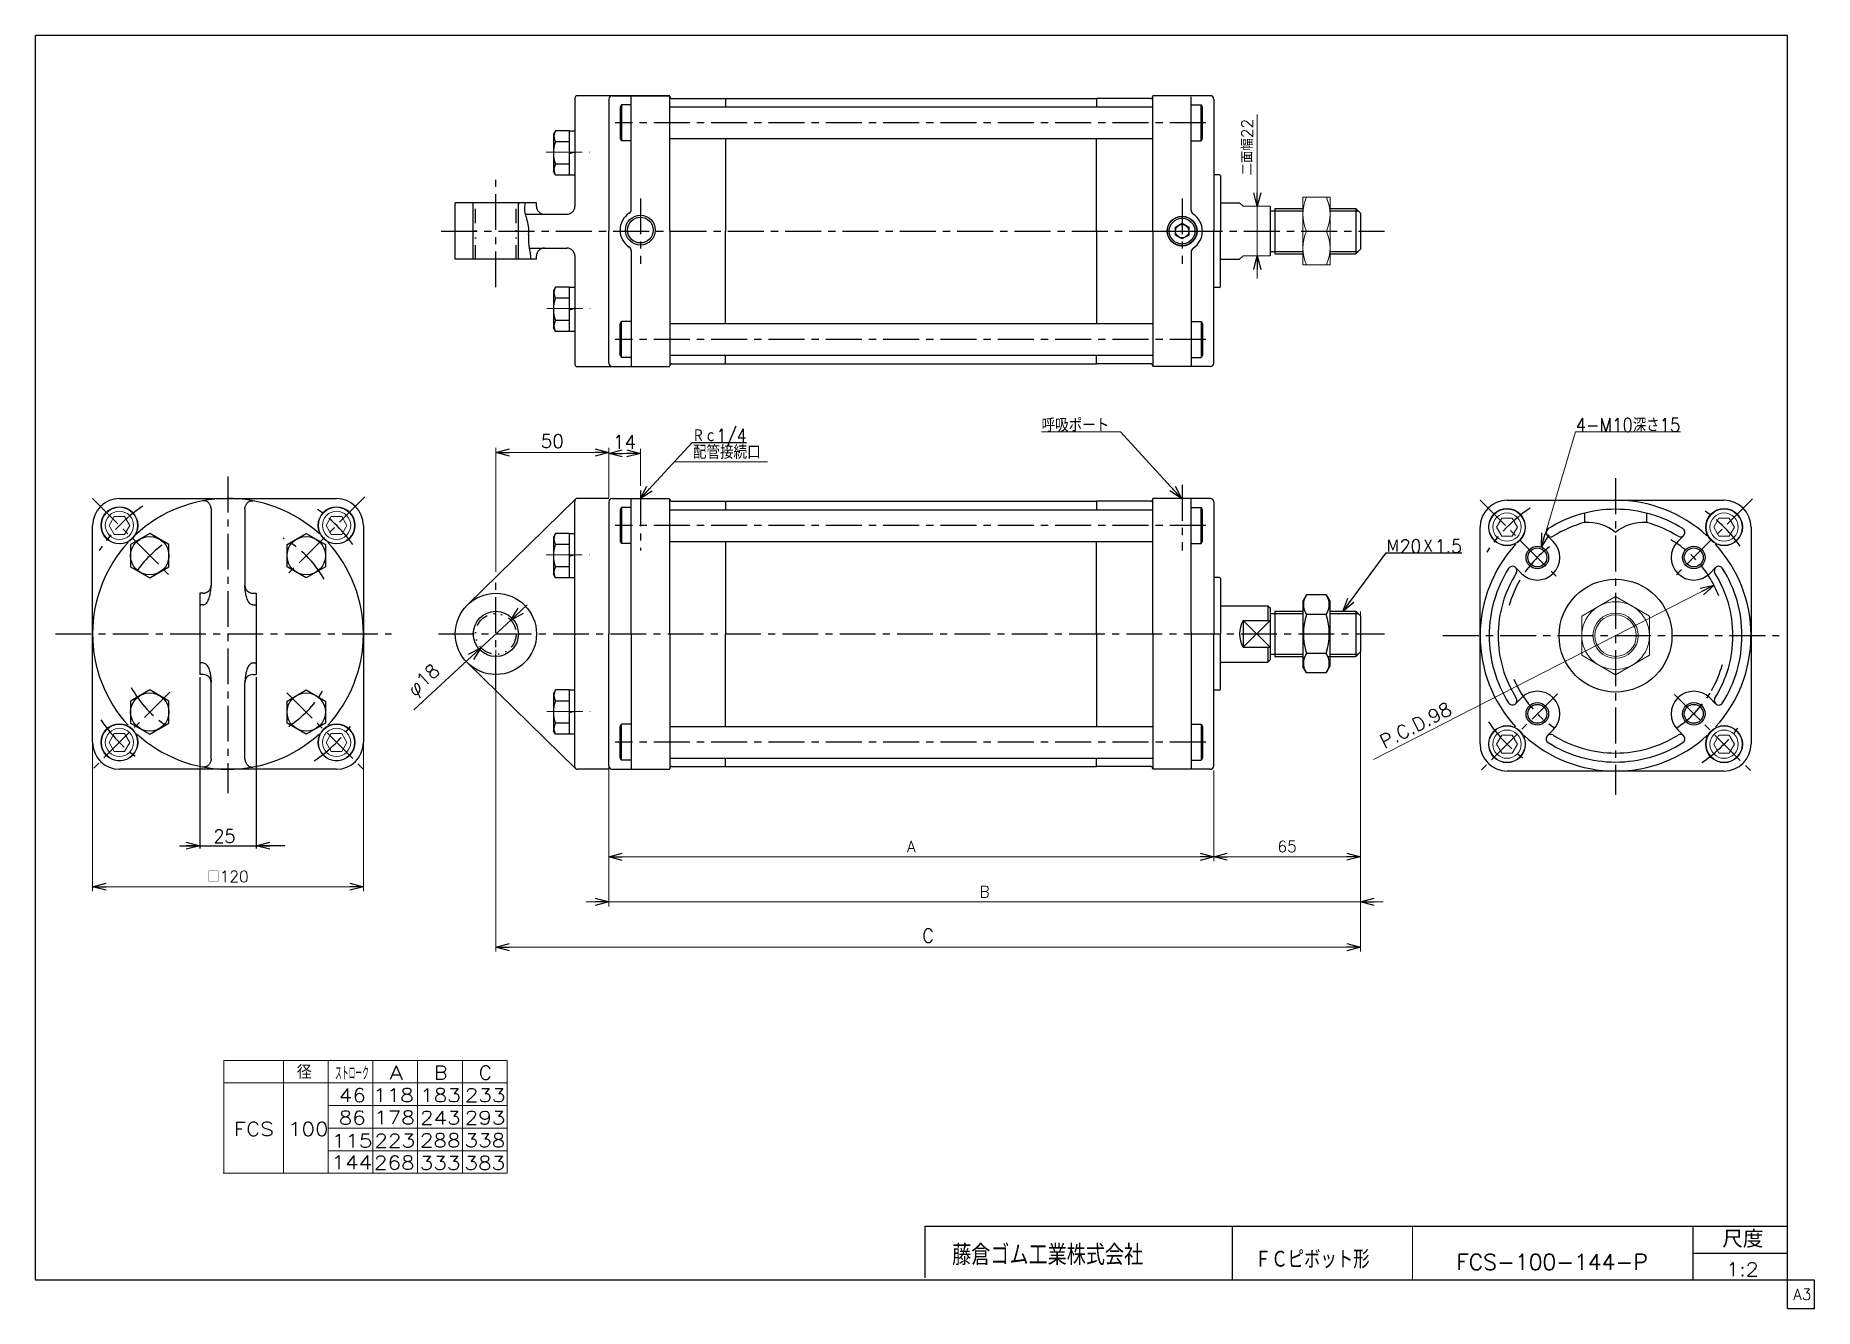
# Model space of a CAD drawing. Header units: millimetres. Extents: x -380 to 408, y -281 to 283.
import ezdxf
from ezdxf.enums import TextEntityAlignment as Align

# ---------------------------------------------------------------- set-up
doc = ezdxf.new("R2010")
doc.units = ezdxf.units.MM
doc.header["$LTSCALE"] = 0.5
doc.linetypes.add('CENTER', pattern=[50.8, 31.75, -6.35, 6.35, -6.35])
doc.linetypes.add('DIVIDE', pattern=[31.75, 12.7, -6.35, 0, -6.35, 0, -6.35])
doc.layers.add('Layer0032', color=7, linetype='Continuous')
doc.layers.add('ZUWAKU', color=7, linetype='Continuous')
doc.styles.add('FdaStyle0', font='txt.shx', dxfattribs={"bigfont": 'bigfont'})
doc.dimstyles.new('DaDimDiametricStyle', dxfattribs={"dimtxt": 6, "dimasz": 6.000004, "dimexe": 2, "dimexo": 2, "dimgap": 2, "dimtad": 3, "dimdsep": 46, "dimtxsty": 'FdaStyle0', "dimblk1": 'OPEN30', "dimblk2": 'OPEN30', "dimsah": 1, "dimcen": 0.09, "dimclrd": 4, "dimclre": 4, "dimclrt": 4, "dimadec": 0, "dimazin": 2, "dimtfac": 1, "dimtdec": 4, "dimtmove": 0, "dimatfit": 0, "dimfxl": 1, "dimarcsym": 0})
doc.dimstyles.new('DaDimRotatedStyle', dxfattribs={"dimtxt": 6, "dimasz": 6.000004, "dimexe": 2, "dimexo": 2, "dimgap": 2, "dimtad": 3, "dimdsep": 46, "dimtxsty": 'FdaStyle0', "dimblk1": 'OPEN30', "dimblk2": 'OPEN30', "dimsah": 1, "dimcen": 0.09, "dimclrd": 4, "dimclre": 4, "dimclrt": 4, "dimadec": 0, "dimazin": 2, "dimtfac": 1, "dimtdec": 4, "dimtmove": 0, "dimatfit": 0, "dimfxl": 1, "dimarcsym": 0})

msp = doc.modelspace()

# ---------------------------------------------------------------- texts
at = {"color": 4, "style": 'FdaStyle0'}
for s, height, width, p, p2 in [('4-M10深さ15', 6, 0.783784, (302.218, 107.439), (348.618, 107.439)), ('配管接続口', 6, 0.833333, (-88.825, 95.417), (-58.825, 95.417)), ('25', 6, 0.8, (-301.124, -74.752), (-291.524, -74.752)), ('   径', 6, 0.952381, (-281.713, -179.272), (-257.713, -179.272)), ('ストローク', 6, 0.416667, (-247.343, -179.775), (-232.343, -179.775)), ('ＦＣピボット形', 8, 0.693989, (160.139, -263.269), (210.939, -263.269)), ('FCS-100-144-P', 7, 0.823301, (249.39, -263.921), (334.19, -263.921)), ('1:2', 6, 0.8, (368.889, -266.694), (383.289, -266.694))]:
    msp.add_text(s, height=height, dxfattribs=dict(at, width=width)).set_placement(p, p2, align=Align.FIT)
for s, p, p2 in [('A', (-223.315, -179.528), (-217.315, -179.528)), ('B', (-203.517, -179.528), (-197.517, -179.528)), ('C', (-183.719, -179.528), (-177.719, -179.528)), ('46', (-245.688, -189.528), (-233.688, -189.528)), ('118', (-230.452, -189.504), (-212.452, -189.504)), ('183', (-209.634, -189.528), (-191.634, -189.528)), ('233', (-189.836, -189.528), (-171.836, -189.528)), ('86', (-245.741, -199.528), (-233.741, -199.528)), ('178', (-229.994, -199.382), (-211.994, -199.382)), ('243', (-209.687, -199.528), (-191.687, -199.528)), ('293', (-189.889, -199.528), (-171.889, -199.528)), ('FCS 100', (-292.195, -204.528), (-250.195, -204.528)), ('115', (-248.794, -209.716), (-230.794, -209.716)), ('223', (-229.897, -209.631), (-211.897, -209.631)), ('288', (-209.74, -209.528), (-191.74, -209.528)), ('338', (-189.943, -209.528), (-171.943, -209.528)), ('144', (-248.932, -219.241), (-230.932, -219.241)), ('268', (-230.101, -219.382), (-212.101, -219.382)), ('333', (-209.794, -219.528), (-191.794, -219.528)), ('383', (-189.996, -219.528), (-171.996, -219.528))]:
    msp.add_text(s, height=6, dxfattribs=at).set_placement(p, p2, align=Align.FIT)
at = {"layer": 'ZUWAKU', "color": 4, "style": 'FdaStyle0'}
for s, height, width, p, p2 in [('藤倉ゴム工業株式会社', 9, 0.652778, (26.025, -261.815), (110.625, -261.815)), ('尺度', 7.6, 0.749175, (367.23, -254.06), (385.39, -254.06))]:
    msp.add_text(s, height=height, dxfattribs=dict(at, width=width)).set_placement(p, p2, align=Align.FIT)
at = {"layer": 'ZUWAKU', "color": 7, "style": 'FdaStyle0', "width": 0.8}
msp.add_text('A3', height=5, dxfattribs=at).set_placement((398.615, -277.25), (406.615, -277.25), align=Align.FIT)

# ---------------------------------------------------------------- blocks, each defined once
blk = doc.blocks.new('_OPEN30')
at = {"color": 0, "linetype": 'ByBlock', "lineweight": -2}
for p, q in [((-1, 0.267949), (0, 0)), ((0, 0), (-1, -0.267949)), ((0, 0), (-1, 0))]:
    blk.add_line(p, q, dxfattribs=at)
blk = doc.blocks.new('DC_GROUP_Φ100_1')
at = {"layer": 'Layer0032', "color": 4, "linetype": 'Continuous', "lineweight": 13}
for p, q in [((269.51, -26.98), (267.2, -30.98)), ((267.2, -30.98), (269.51, -34.98)), ((274.13, -26.98), (269.51, -26.98)), ((276.44, -30.98), (274.13, -26.98)), ((274.13, -34.98), (276.44, -30.98)), ((269.51, -34.98), (274.13, -34.98))]:
    blk.add_line(p, q, dxfattribs=at)
for radius in [8.25, 8, 6.27]:
    blk.add_circle((271.82, -30.98), radius, dxfattribs=at)
blk = doc.blocks.new('DC_GROUP_Φ100_2')
at = {"layer": 'Layer0032', "color": 4, "linetype": 'Continuous', "lineweight": 13}
for p, q in [((365.68, -26.98), (363.37, -30.98)), ((363.37, -30.98), (365.68, -34.98)), ((370.3, -26.98), (365.68, -26.98)), ((372.61, -30.98), (370.3, -26.98)), ((370.3, -34.98), (372.61, -30.98)), ((365.68, -34.98), (370.3, -34.98))]:
    blk.add_line(p, q, dxfattribs=at)
for radius in [8.25, 8, 6.27]:
    blk.add_circle((367.99, -30.98), radius, dxfattribs=at)
blk = doc.blocks.new('DC_GROUP_Φ100_3')
at = {"layer": 'Layer0032', "color": 4, "linetype": 'Continuous', "lineweight": 13}
for p, q in [((365.68, 69.19), (363.37, 65.19)), ((363.37, 65.19), (365.68, 61.19)), ((370.3, 69.19), (365.68, 69.19)), ((372.61, 65.19), (370.3, 69.19)), ((370.3, 61.19), (372.61, 65.19)), ((365.68, 61.19), (370.3, 61.19))]:
    blk.add_line(p, q, dxfattribs=at)
for radius in [8.25, 8, 6.27]:
    blk.add_circle((367.99, 65.19), radius, dxfattribs=at)
blk = doc.blocks.new('DC_GROUP_Φ100_4')
at = {"layer": 'Layer0032', "color": 4, "linetype": 'Continuous', "lineweight": 13}
for p, q in [((269.51, 69.19), (267.2, 65.19)), ((267.2, 65.19), (269.51, 61.19)), ((274.13, 69.19), (269.51, 69.19)), ((276.44, 65.19), (274.13, 69.19)), ((274.13, 61.19), (276.44, 65.19)), ((269.51, 61.19), (274.13, 61.19))]:
    blk.add_line(p, q, dxfattribs=at)
for radius in [8.25, 8, 6.27]:
    blk.add_circle((271.82, 65.19), radius, dxfattribs=at)
blk = doc.blocks.new('DC_GROUP_Φ100_5')
at = {"layer": 'Layer0032', "color": 4, "linetype": 'Continuous', "lineweight": 13}
for p, q in [((319.91, 34.43), (304.91, 25.77)), ((334.91, 25.77), (319.91, 34.43)), ((304.91, 25.77), (304.91, 8.45)), ((334.91, 8.45), (334.91, 25.77)), ((304.91, 8.45), (319.91, -0.21)), ((319.91, -0.21), (334.91, 8.45))]:
    blk.add_line(p, q, dxfattribs=at)
for radius in [15, 10, 9.19]:
    blk.add_circle((319.91, 17.11), radius, dxfattribs=at)
blk = doc.blocks.new('*D6')
at = {"color": 4, "linetype": 'Continuous', "lineweight": 13}
for p, q in [((-126.1, 78.38), (-126.1, 99.88)), ((-126.1, 97.88), (-112.1, 97.88)), ((-112.1, 83.46), (-112.1, 99.88))]:
    blk.add_line(p, q, dxfattribs=at)
at = {"color": 4, "xscale": 6.000005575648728, "yscale": 5.999978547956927}
for p, rotation in [((-126.1, 97.88), 180), ((-112.1, 97.88), 360)]:
    blk.add_blockref('_OPEN30', p, dxfattribs=dict(at, rotation=rotation))
at = {"color": 4, "insert": (-119.1, 99.88), "char_height": 6, "width": 22.5, "attachment_point": 8, "style": 'FdaStyle0'}
blk.add_mtext('\\T1.00;14', dxfattribs=at)
blk = doc.blocks.new('DA_IMAGEDIMGROUP_1')
at = {"color": 4, "linetype": 'Continuous', "lineweight": 13}
for p, q in [((161.21, 248.04), (161.21, 207.35)), ((161.21, 185.35), (161.21, 207.35)), ((161.21, 175.35), (161.21, 185.35))]:
    blk.add_line(p, q, dxfattribs=at)
at = {"color": 4, "xscale": 6.000005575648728, "yscale": 5.999978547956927}
for p, rotation in [((161.21, 207.35), 270), ((161.21, 185.35), 90)]:
    blk.add_blockref('_OPEN30', p, dxfattribs=dict(at, rotation=rotation))
at = {"color": 4, "insert": (159.21, 221.04), "char_height": 5, "width": 37.5, "attachment_point": 7, "rotation": 90, "style": 'FdaStyle0'}
blk.add_mtext('\\T1.00;二面幅22', dxfattribs=at)
blk = doc.blocks.new('*D8')
at = {"color": 4, "linetype": 'Continuous', "lineweight": 13}
for p, q in [((-354.76, -30.12), (-354.76, -96.12)), ((-234.76, -30.12), (-234.76, -96.12)), ((-354.76, -94.12), (-234.76, -94.12))]:
    blk.add_line(p, q, dxfattribs=at)
at = {"color": 4, "xscale": 6.000005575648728, "yscale": 5.999978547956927}
for p, rotation in [((-354.76, -94.12), 180), ((-234.76, -94.12), 360)]:
    blk.add_blockref('_OPEN30', p, dxfattribs=dict(at, rotation=rotation))
at = {"color": 4, "insert": (-294.76, -92.12), "char_height": 5, "width": 31.25, "attachment_point": 8, "style": 'FdaStyle0'}
blk.add_mtext('\\T1.00;□120', dxfattribs=at)
blk = doc.blocks.new('*D9')
at = {"color": 4, "linetype": 'Continuous', "lineweight": 13}
for p, q in [((-126.1, -42.62), (-126.1, -82.87)), ((141.9, -42.62), (141.9, -82.87)), ((-126.1, -80.87), (141.9, -80.87))]:
    blk.add_line(p, q, dxfattribs=at)
at = {"color": 4, "xscale": 6.000005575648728, "yscale": 5.999978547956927}
for p, rotation in [((-126.1, -80.87), 180), ((141.9, -80.87), 360)]:
    blk.add_blockref('_OPEN30', p, dxfattribs=dict(at, rotation=rotation))
at = {"color": 4, "insert": (7.9, -78.87), "char_height": 5, "width": 12.5, "attachment_point": 8, "style": 'FdaStyle0'}
blk.add_mtext('\\T1.00;A', dxfattribs=at)
blk = doc.blocks.new('DA_IMAGEDIMGROUP_2')
at = {"color": 4, "linetype": 'Continuous', "lineweight": 13}
for p, q in [((206.9, 27.88), (206.9, -102.87)), ((-126.1, -22.62), (-126.1, -102.87)), ((-136.1, -100.87), (-126.1, -100.87)), ((-126.1, -100.87), (206.9, -100.87)), ((216.9, -100.87), (206.9, -100.87))]:
    blk.add_line(p, q, dxfattribs=at)
at = {"color": 4, "xscale": 6.000005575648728, "yscale": 5.999978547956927}
for p, rotation in [((-126.1, -100.87), 360), ((206.9, -100.87), 180)]:
    blk.add_blockref('_OPEN30', p, dxfattribs=dict(at, rotation=rotation))
at = {"color": 4, "insert": (40.4, -98.87), "char_height": 5, "width": 12.5, "attachment_point": 8, "style": 'FdaStyle0'}
blk.add_mtext('\\T1.00;B', dxfattribs=at)
blk = doc.blocks.new('*D11')
at = {"color": 4, "linetype": 'Continuous', "lineweight": 13}
for p, q in [((206.9, 7.88), (206.9, -82.84)), ((141.9, -42.62), (141.9, -82.84)), ((141.9, -80.84), (206.9, -80.84))]:
    blk.add_line(p, q, dxfattribs=at)
at = {"color": 4, "xscale": 6.000005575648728, "yscale": 5.999978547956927}
for p, rotation in [((141.9, -80.84), 180), ((206.9, -80.84), 360)]:
    blk.add_blockref('_OPEN30', p, dxfattribs=dict(at, rotation=rotation))
at = {"color": 4, "insert": (174.4, -78.84), "char_height": 5, "width": 18.75, "attachment_point": 8, "style": 'FdaStyle0'}
blk.add_mtext('\\T1.00;65', dxfattribs=at)
blk = doc.blocks.new('DC_GROUP_Φ100_6')
at = {"color": 4, "linetype": 'Continuous', "lineweight": 13}
for p, q in [((193.41, 211.35), (181.41, 211.35)), ((181.41, 211.35), (181.41, 181.35)), ((193.41, 181.35), (193.41, 211.35)), ((183.03, 196.35), (191.79, 196.35)), ((181.41, 181.35), (193.41, 181.35))]:
    blk.add_line(p, q, dxfattribs=at)
for centre, start, end in [((199.48, 203.85), 155.49503, 204.50497), ((175.34, 203.85), 335.49503, 24.50497), ((199.48, 188.85), 155.49503, 204.50497), ((175.34, 188.85), 335.49503, 24.50497)]:
    blk.add_arc(centre, 18.08, start, end, dxfattribs=at)
blk = doc.blocks.new('DC_GROUP_Φ100_7')
at = {"color": 4, "linetype": 'Continuous', "lineweight": 13}
for p, q in [((100.64, 107.37), (65.64, 107.37)), ((127.65, 77.88), (100.64, 107.37))]:
    blk.add_line(p, q, dxfattribs=at)
at = {"color": 4, "xscale": 6.000005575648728, "yscale": 5.999978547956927, "rotation": 312.4933532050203}
blk.add_blockref('_OPEN30', (127.65, 77.88), dxfattribs=at)
at = {"color": 4, "style": 'FdaStyle0', "width": 0.833333}
blk.add_text('呼吸ポート', height=6, dxfattribs=at).set_placement((65.64, 107.37), (95.64, 107.37), align=Align.FIT)
blk = doc.blocks.new('DC_GROUP_Φ100_8')
at = {"color": 4, "linetype": 'Continuous', "lineweight": 25}
for p, q in [((-304.57, 31.27), (-304.28, 31.56)), ((-304.28, 31.56), (-304.01, 31.91)), ((-304.01, 31.91), (-303.76, 32.31)), ((-303.76, 32.31), (-303.51, 32.77)), ((-303.51, 32.77), (-303.29, 33.28)), ((-303.29, 33.28), (-303.08, 33.84)), ((-303.08, 33.84), (-302.9, 34.43)), ((-302.9, 34.43), (-302.73, 35.07)), ((-302.73, 35.07), (-302.59, 35.74)), ((-302.59, 35.74), (-302.47, 36.43)), ((-302.47, 36.43), (-302.38, 37.15)), ((-302.38, 37.15), (-302.32, 37.89)), ((-302.32, 37.89), (-302.28, 38.63)), ((-302.28, 38.63), (-302.26, 39.38)), ((-305.76, 30.75), (-305.46, 30.78)), ((-305.46, 30.78), (-305.15, 30.88)), ((-305.15, 30.88), (-304.86, 31.05)), ((-304.86, 31.05), (-304.57, 31.27))]:
    blk.add_line(p, q, dxfattribs=at)
blk = doc.blocks.new('DC_GROUP_Φ100_9')
at = {"color": 4, "linetype": 'Continuous', "lineweight": 25}
for p, q in [((-305.6, 76.9), (-305.76, 76.87)), ((-305.35, 76.91), (-305.6, 76.9)), ((-305.1, 76.9), (-305.35, 76.91)), ((-304.85, 76.85), (-305.1, 76.9)), ((-304.6, 76.79), (-304.85, 76.85)), ((-304.36, 76.69), (-304.6, 76.79)), ((-304.12, 76.58), (-304.36, 76.69)), ((-303.89, 76.43), (-304.12, 76.58)), ((-303.66, 76.27), (-303.89, 76.43)), ((-303.45, 76.08), (-303.66, 76.27)), ((-303.26, 75.87), (-303.45, 76.08)), ((-303.07, 75.64), (-303.26, 75.87)), ((-302.9, 75.39), (-303.07, 75.64)), ((-302.75, 75.13), (-302.9, 75.39)), ((-302.62, 74.85), (-302.75, 75.13)), ((-302.5, 74.57), (-302.62, 74.85)), ((-302.41, 74.27), (-302.5, 74.57)), ((-302.33, 73.97), (-302.41, 74.27)), ((-302.28, 73.66), (-302.33, 73.97)), ((-302.25, 73.35), (-302.28, 73.66))]:
    blk.add_line(p, q, dxfattribs=at)
blk = doc.blocks.new('DC_GROUP_Φ100_10')
at = {"color": 4, "linetype": 'Continuous', "lineweight": 25}
for p, q in [((-305.76, 5.02), (-305.46, 4.98)), ((-305.46, 4.98), (-305.15, 4.89)), ((-305.15, 4.89), (-304.86, 4.72)), ((-304.86, 4.72), (-304.57, 4.5)), ((-304.57, 4.5), (-304.28, 4.21)), ((-304.28, 4.21), (-304.01, 3.86)), ((-304.01, 3.86), (-303.76, 3.46)), ((-303.76, 3.46), (-303.51, 3)), ((-303.51, 3), (-303.29, 2.49)), ((-303.29, 2.49), (-303.08, 1.93)), ((-303.08, 1.93), (-302.9, 1.34)), ((-302.9, 1.34), (-302.73, 0.7)), ((-302.73, 0.7), (-302.59, 0.03)), ((-302.59, 0.03), (-302.47, -0.66)), ((-302.47, -0.66), (-302.38, -1.38)), ((-302.38, -1.38), (-302.32, -2.12)), ((-302.32, -2.12), (-302.28, -2.86)), ((-302.28, -2.86), (-302.26, -3.62))]:
    blk.add_line(p, q, dxfattribs=at)
blk = doc.blocks.new('DC_GROUP_Φ100_11')
at = {"color": 4, "linetype": 'Continuous', "lineweight": 25}
for p, q in [((-302.75, -39.36), (-302.9, -39.62)), ((-302.62, -39.09), (-302.75, -39.36)), ((-302.5, -38.8), (-302.62, -39.09)), ((-302.41, -38.5), (-302.5, -38.8)), ((-302.33, -38.2), (-302.41, -38.5)), ((-302.28, -37.89), (-302.33, -38.2)), ((-302.25, -37.58), (-302.28, -37.89)), ((-305.6, -41.13), (-305.76, -41.1)), ((-305.35, -41.14), (-305.6, -41.13)), ((-305.1, -41.13), (-305.35, -41.14)), ((-304.85, -41.09), (-305.1, -41.13)), ((-304.6, -41.02), (-304.85, -41.09)), ((-304.36, -40.92), (-304.6, -41.02)), ((-304.12, -40.81), (-304.36, -40.92)), ((-303.89, -40.66), (-304.12, -40.81)), ((-303.66, -40.5), (-303.89, -40.66)), ((-303.45, -40.31), (-303.66, -40.5)), ((-303.26, -40.1), (-303.45, -40.31)), ((-303.07, -39.87), (-303.26, -40.1)), ((-302.9, -39.62), (-303.07, -39.87))]:
    blk.add_line(p, q, dxfattribs=at)
blk = doc.blocks.new('DC_GROUP_Φ100_12')
at = {"color": 4, "linetype": 'Continuous', "lineweight": 25}
for p, q in [((-287.25, 38.63), (-287.26, 39.38)), ((-287.21, 37.89), (-287.25, 38.63)), ((-287.14, 37.15), (-287.21, 37.89)), ((-287.05, 36.43), (-287.14, 37.15)), ((-286.93, 35.74), (-287.05, 36.43)), ((-286.79, 35.07), (-286.93, 35.74)), ((-286.63, 34.43), (-286.79, 35.07)), ((-286.44, 33.84), (-286.63, 34.43)), ((-286.24, 33.28), (-286.44, 33.84)), ((-286.01, 32.77), (-286.24, 33.28)), ((-285.77, 32.31), (-286.01, 32.77)), ((-285.51, 31.91), (-285.77, 32.31)), ((-285.24, 31.56), (-285.51, 31.91)), ((-284.96, 31.27), (-285.24, 31.56)), ((-284.67, 31.05), (-284.96, 31.27)), ((-284.37, 30.88), (-284.67, 31.05)), ((-284.07, 30.78), (-284.37, 30.88)), ((-283.76, 30.75), (-284.07, 30.78))]:
    blk.add_line(p, q, dxfattribs=at)
blk = doc.blocks.new('DC_GROUP_Φ100_13')
at = {"color": 4, "linetype": 'Continuous', "lineweight": 25}
for p, q in [((-287.28, 73.35), (-287.24, 73.66)), ((-287.24, 73.66), (-287.19, 73.97)), ((-287.19, 73.97), (-287.12, 74.27)), ((-287.12, 74.27), (-287.02, 74.57)), ((-287.02, 74.57), (-286.91, 74.85)), ((-286.91, 74.85), (-286.77, 75.13)), ((-286.77, 75.13), (-286.62, 75.39)), ((-286.62, 75.39), (-286.45, 75.64)), ((-286.45, 75.64), (-286.27, 75.87)), ((-286.27, 75.87), (-286.07, 76.08)), ((-286.07, 76.08), (-285.86, 76.27)), ((-285.86, 76.27), (-285.64, 76.43)), ((-285.64, 76.43), (-285.41, 76.58)), ((-285.41, 76.58), (-285.17, 76.69)), ((-285.17, 76.69), (-284.93, 76.79)), ((-284.93, 76.79), (-284.68, 76.85)), ((-284.68, 76.85), (-284.43, 76.9)), ((-284.43, 76.9), (-284.18, 76.91)), ((-284.18, 76.91), (-283.93, 76.9)), ((-283.93, 76.9), (-283.76, 76.87))]:
    blk.add_line(p, q, dxfattribs=at)
blk = doc.blocks.new('DC_GROUP_Φ100_14')
at = {"color": 4, "linetype": 'Continuous', "lineweight": 25}
for p, q in [((-286.93, 0.03), (-287.05, -0.66)), ((-286.79, 0.7), (-286.93, 0.03)), ((-286.63, 1.34), (-286.79, 0.7)), ((-286.44, 1.93), (-286.63, 1.34)), ((-286.24, 2.49), (-286.44, 1.93)), ((-286.01, 3), (-286.24, 2.49)), ((-285.77, 3.46), (-286.01, 3)), ((-285.51, 3.86), (-285.77, 3.46)), ((-285.24, 4.21), (-285.51, 3.86)), ((-284.96, 4.5), (-285.24, 4.21)), ((-284.67, 4.72), (-284.96, 4.5)), ((-284.37, 4.89), (-284.67, 4.72)), ((-284.07, 4.98), (-284.37, 4.89)), ((-283.76, 5.02), (-284.07, 4.98)), ((-287.25, -2.86), (-287.26, -3.62)), ((-287.21, -2.12), (-287.25, -2.86)), ((-287.14, -1.38), (-287.21, -2.12)), ((-287.05, -0.66), (-287.14, -1.38))]:
    blk.add_line(p, q, dxfattribs=at)
blk = doc.blocks.new('DC_GROUP_Φ100_15')
at = {"color": 4, "linetype": 'Continuous', "lineweight": 25}
for p, q in [((-287.28, -37.58), (-287.24, -37.89)), ((-287.24, -37.89), (-287.19, -38.2)), ((-287.19, -38.2), (-287.12, -38.5)), ((-287.12, -38.5), (-287.02, -38.8)), ((-287.02, -38.8), (-286.91, -39.09)), ((-286.91, -39.09), (-286.77, -39.36)), ((-286.77, -39.36), (-286.62, -39.62)), ((-286.62, -39.62), (-286.45, -39.87)), ((-286.45, -39.87), (-286.27, -40.1)), ((-286.27, -40.1), (-286.07, -40.31)), ((-286.07, -40.31), (-285.86, -40.5)), ((-285.86, -40.5), (-285.64, -40.66)), ((-285.64, -40.66), (-285.41, -40.81)), ((-285.41, -40.81), (-285.17, -40.92)), ((-285.17, -40.92), (-284.93, -41.02)), ((-284.93, -41.02), (-284.68, -41.09)), ((-284.68, -41.09), (-284.43, -41.13)), ((-284.43, -41.13), (-284.18, -41.14)), ((-284.18, -41.14), (-283.93, -41.13)), ((-283.93, -41.13), (-283.76, -41.1))]:
    blk.add_line(p, q, dxfattribs=at)
blk = doc.blocks.new('*D22')
at = {"color": 4, "linetype": 'Continuous', "lineweight": 13}
for p, q in [((-176.1, 45.38), (-176.1, 100.28)), ((-176.1, 98.28), (-126.1, 98.28)), ((-126.1, 80.38), (-126.1, 100.28))]:
    blk.add_line(p, q, dxfattribs=at)
at = {"color": 4, "xscale": 6.000005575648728, "yscale": 5.999978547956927}
for p, rotation in [((-176.1, 98.28), 180), ((-126.1, 98.28), 360)]:
    blk.add_blockref('_OPEN30', p, dxfattribs=dict(at, rotation=rotation))
at = {"color": 4, "insert": (-151.1, 100.28), "char_height": 6, "width": 22.5, "attachment_point": 8, "style": 'FdaStyle0'}
blk.add_mtext('\\T1.00;50', dxfattribs=at)
blk = doc.blocks.new('*D23')
at = {"color": 4, "linetype": 'Continuous', "lineweight": 13}
for p, q in [((-169.5, 24), (-182.7, 11.77)), ((-162.16, 30.8), (-169.5, 24)), ((-212.37, -15.73), (-182.7, 11.77))]:
    blk.add_line(p, q, dxfattribs=at)
at = {"color": 4, "xscale": 6.000005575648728, "yscale": 5.999978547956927}
for p, rotation in [((-169.5, 24), 222.8183014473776), ((-182.7, 11.77), 42.81830144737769)]:
    blk.add_blockref('_OPEN30', p, dxfattribs=dict(at, rotation=rotation))
at = {"color": 4, "insert": (-199.06, -0.67), "char_height": 6, "width": 30, "attachment_point": 9, "rotation": 42.8183, "style": 'FdaStyle0'}
blk.add_mtext('\\T1.00;φ18', dxfattribs=at)
blk = doc.blocks.new('*D24')
at = {"color": 4, "linetype": 'Continuous', "lineweight": 13}
for p, q in [((206.9, 27.88), (206.9, -122.87)), ((-176.1, 10.88), (-176.1, -122.87)), ((-176.1, -120.87), (206.9, -120.87))]:
    blk.add_line(p, q, dxfattribs=at)
at = {"color": 4, "xscale": 6.000005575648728, "yscale": 5.999978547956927}
for p, rotation in [((-176.1, -120.87), 180), ((206.9, -120.87), 360)]:
    blk.add_blockref('_OPEN30', p, dxfattribs=dict(at, rotation=rotation))
at = {"color": 4, "insert": (15.4, -118.87), "char_height": 6, "width": 15, "attachment_point": 8, "style": 'FdaStyle0'}
blk.add_mtext('\\T1.00;C', dxfattribs=at)
blk = doc.blocks.new('DA_IMAGEDIMGROUP_3')
at = {"color": 4, "linetype": 'Continuous', "lineweight": 13}
blk.add_line((212.68, -37.73), (363.53, 39.42), dxfattribs=at)
at = {"color": 4, "xscale": 6.000005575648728, "yscale": 5.999978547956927, "rotation": 27.08520974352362}
blk.add_blockref('_OPEN30', (363.53, 39.42), dxfattribs=at)
at = {"color": 4, "insert": (247.97, -17.43), "char_height": 6, "width": 55.5, "attachment_point": 9, "rotation": 27.08521, "style": 'FdaStyle0'}
blk.add_mtext('\\T1.00;P.C.D.98', dxfattribs=at)
blk = doc.blocks.new('DC_GROUP_Φ100_16')
at = {"color": 4, "linetype": 'Continuous', "lineweight": 13}
for p, q in [((-345.16, -26.2), (-347.46, -30.2)), ((-347.46, -30.2), (-345.16, -34.2)), ((-340.54, -26.2), (-345.16, -26.2)), ((-338.23, -30.2), (-340.54, -26.2)), ((-340.54, -34.2), (-338.23, -30.2)), ((-345.16, -34.2), (-340.54, -34.2))]:
    blk.add_line(p, q, dxfattribs=at)
for radius in [8.25, 8, 6.27]:
    blk.add_circle((-342.85, -30.2), radius, dxfattribs=at)
blk = doc.blocks.new('DC_GROUP_Φ100_17')
at = {"color": 4, "linetype": 'Continuous', "lineweight": 13}
for p, q in [((-248.99, -26.2), (-251.3, -30.2)), ((-251.3, -30.2), (-248.99, -34.2)), ((-244.37, -26.2), (-248.99, -26.2)), ((-242.06, -30.2), (-244.37, -26.2)), ((-244.37, -34.2), (-242.06, -30.2)), ((-248.99, -34.2), (-244.37, -34.2))]:
    blk.add_line(p, q, dxfattribs=at)
for radius in [8.25, 8, 6.27]:
    blk.add_circle((-246.68, -30.2), radius, dxfattribs=at)
blk = doc.blocks.new('DC_GROUP_Φ100_18')
at = {"color": 4, "linetype": 'Continuous', "lineweight": 13}
for p, q in [((-248.99, 69.97), (-251.3, 65.97)), ((-251.3, 65.97), (-248.99, 61.97)), ((-244.37, 69.97), (-248.99, 69.97)), ((-242.06, 65.97), (-244.37, 69.97)), ((-244.37, 61.97), (-242.06, 65.97)), ((-248.99, 61.97), (-244.37, 61.97))]:
    blk.add_line(p, q, dxfattribs=at)
for radius in [8.25, 8, 6.27]:
    blk.add_circle((-246.68, 65.97), radius, dxfattribs=at)
blk = doc.blocks.new('DC_GROUP_Φ100_19')
at = {"color": 4, "linetype": 'Continuous', "lineweight": 13}
for p, q in [((-345.16, 69.97), (-347.46, 65.97)), ((-347.46, 65.97), (-345.16, 61.97)), ((-340.54, 69.97), (-345.16, 69.97)), ((-338.23, 65.97), (-340.54, 69.97)), ((-340.54, 61.97), (-338.23, 65.97)), ((-345.16, 61.97), (-340.54, 61.97))]:
    blk.add_line(p, q, dxfattribs=at)
for radius in [8.25, 8, 6.27]:
    blk.add_circle((-342.85, 65.97), radius, dxfattribs=at)
blk = doc.blocks.new('DC_GROUP_Φ100_20')
at = {"color": 4, "linetype": 'Continuous', "lineweight": 25}
for p, q in [((182.97, 35.21), (181.34, 32.38)), ((181.34, 32.38), (181.34, 3.38)), ((191.72, 35.21), (182.97, 35.21)), ((191.72, 35.21), (193.34, 32.38)), ((193.34, 32.38), (193.34, 3.38)), ((193.34, 32.38), (193.34, 3.38)), ((191.72, 26.54), (182.97, 26.54)), ((191.72, 9.22), (182.97, 9.22)), ((182.97, 0.56), (181.34, 3.38)), ((191.72, 0.56), (182.97, 0.56)), ((191.72, 0.56), (193.34, 3.38))]:
    blk.add_line(p, q, dxfattribs=at)
for centre, radius, start, end in [((189.3, 30.88), 7.67, 145.61111, 214.38889), ((185.39, 30.88), 7.67, 325.61111, 34.38889), ((210.29, 17.88), 28.66, 162.41111, 197.58889), ((164.4, 17.88), 28.66, 342.41112, 17.5889), ((189.3, 4.89), 7.67, 145.61111, 214.38889), ((185.39, 4.89), 7.67, 325.61111, 34.38889)]:
    blk.add_arc(centre, radius, start, end, dxfattribs=at)
blk = doc.blocks.new('DC_GROUP_Φ100_21')
at = {"color": 4, "linetype": 'Continuous', "lineweight": 25}
for p, q in [((199.03, 27.88), (218.22, 53.75)), ((218.22, 53.75), (251.82, 53.75))]:
    blk.add_line(p, q, dxfattribs=at)
at = {"color": 4, "xscale": 6.000005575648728, "yscale": 5.999978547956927, "rotation": 233.4269690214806}
blk.add_blockref('_OPEN30', (199.03, 27.88), dxfattribs=at)
at = {"color": 4, "style": 'FdaStyle0', "width": 0.756757}
blk.add_text('Ｍ20Ｘ1.5', height=6, dxfattribs=at).set_placement((218.22, 53.75), (251.82, 53.75), align=Align.FIT)
blk = doc.blocks.new('DC_GROUP_Φ100_22')
at = {"color": 4, "linetype": 'Continuous', "lineweight": 25}
for p, q in [((-112.1, 77.88), (-89.13, 102.72)), ((-89.13, 102.72), (-65.13, 102.72))]:
    blk.add_line(p, q, dxfattribs=at)
at = {"color": 4, "xscale": 6.000005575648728, "yscale": 5.999978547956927, "rotation": 227.2364870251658}
blk.add_blockref('_OPEN30', (-112.1, 77.88), dxfattribs=at)
at = {"color": 4, "style": 'FdaStyle0', "width": 0.740741}
blk.add_text('Ｒｃ1/4', height=6, dxfattribs=at).set_placement((-89.13, 102.72), (-65.13, 102.72), align=Align.FIT)
blk = doc.blocks.new('DC_GROUP_Φ100_23')
at = {"color": 4, "linetype": 'Continuous', "lineweight": 13}
for p, q in [((269.51, -26.98), (267.2, -30.98)), ((267.2, -30.98), (269.51, -34.98)), ((274.13, -26.98), (269.51, -26.98)), ((276.44, -30.98), (274.13, -26.98)), ((274.13, -34.98), (276.44, -30.98)), ((269.51, -34.98), (274.13, -34.98))]:
    blk.add_line(p, q, dxfattribs=at)
for radius in [8.25, 8, 6.27]:
    blk.add_circle((271.82, -30.98), radius, dxfattribs=at)
blk = doc.blocks.new('DC_GROUP_Φ100_24')
at = {"color": 4, "linetype": 'Continuous', "lineweight": 13}
for p, q in [((365.68, -26.98), (363.37, -30.98)), ((363.37, -30.98), (365.68, -34.98)), ((370.3, -26.98), (365.68, -26.98)), ((372.61, -30.98), (370.3, -26.98)), ((370.3, -34.98), (372.61, -30.98)), ((365.68, -34.98), (370.3, -34.98))]:
    blk.add_line(p, q, dxfattribs=at)
for radius in [8.25, 8, 6.27]:
    blk.add_circle((367.99, -30.98), radius, dxfattribs=at)
blk = doc.blocks.new('DC_GROUP_Φ100_25')
at = {"color": 4, "linetype": 'Continuous', "lineweight": 13}
for p, q in [((365.68, 69.19), (363.37, 65.19)), ((363.37, 65.19), (365.68, 61.19)), ((370.3, 69.19), (365.68, 69.19)), ((372.61, 65.19), (370.3, 69.19)), ((370.3, 61.19), (372.61, 65.19)), ((365.68, 61.19), (370.3, 61.19))]:
    blk.add_line(p, q, dxfattribs=at)
for radius in [8.25, 8, 6.27]:
    blk.add_circle((367.99, 65.19), radius, dxfattribs=at)
blk = doc.blocks.new('DC_GROUP_Φ100_26')
at = {"color": 4, "linetype": 'Continuous', "lineweight": 13}
for p, q in [((269.51, 69.19), (267.2, 65.19)), ((267.2, 65.19), (269.51, 61.19)), ((274.13, 69.19), (269.51, 69.19)), ((276.44, 65.19), (274.13, 69.19)), ((274.13, 61.19), (276.44, 65.19)), ((269.51, 61.19), (274.13, 61.19))]:
    blk.add_line(p, q, dxfattribs=at)
for radius in [8.25, 8, 6.27]:
    blk.add_circle((271.82, 65.19), radius, dxfattribs=at)
blk = doc.blocks.new('DC_GROUP_Φ100_27')
at = {"color": 4, "linetype": 'Continuous', "lineweight": 13}
for p, q in [((319.91, 34.43), (304.91, 25.77)), ((334.91, 25.77), (319.91, 34.43)), ((304.91, 25.77), (304.91, 8.45)), ((334.91, 8.45), (334.91, 25.77)), ((304.91, 8.45), (319.91, -0.21)), ((319.91, -0.21), (334.91, 8.45))]:
    blk.add_line(p, q, dxfattribs=at)
for radius in [15, 10, 9.19]:
    blk.add_circle((319.91, 17.11), radius, dxfattribs=at)

# ---------------------------------------------------------------- dimensions: what is measured, and where the dimension line sits
at = {"linetype": 'Continuous', "lineweight": 13}
for base, p1, p2, override, picture, middle in [((-126.098, 98.28), (-176.098, 43.385), (-126.098, 78.385), {"dimtxt": 6, "dimasz": 6.000004, "dimexe": 2, "dimexo": 2, "dimgap": 2, "dimtad": 3, "dimtih": 0, "dimtoh": 0, "dimdec": 2, "dimzin": 8, "dimtxsty": 'FdaStyle0', "dimblk1": 'OPEN30', "dimblk2": 'OPEN30', "dimsah": 1, "dimclrd": 4, "dimclre": 4, "dimclrt": 4, "dimazin": 2, "dimtofl": 1, "dimatfit": 0, "dimtolj": 0, "dimtzin": 8}, '*D22', (-151.098, 98.28)), ((-112.098, 97.885), (-126.098, 76.385), (-112.098, 81.458), {"dimtxt": 6, "dimasz": 6.000004, "dimexe": 2, "dimexo": 2, "dimgap": 2, "dimtad": 3, "dimtih": 0, "dimtoh": 0, "dimdec": 2, "dimzin": 8, "dimtxsty": 'FdaStyle0', "dimblk1": 'OPEN30', "dimblk2": 'OPEN30', "dimsah": 1, "dimclrd": 4, "dimclre": 4, "dimclrt": 4, "dimazin": 2, "dimtofl": 1, "dimatfit": 0, "dimtolj": 0, "dimtzin": 8}, '*D6', (-119.098, 97.885)), ((206.902, -80.843), (141.902, -40.615), (206.902, 9.885), {"dimtxt": 5, "dimasz": 6.000004, "dimexe": 2, "dimexo": 2, "dimgap": 2, "dimtad": 3, "dimtih": 0, "dimtoh": 0, "dimdec": 2, "dimzin": 8, "dimtxsty": 'FdaStyle0', "dimblk1": 'OPEN30', "dimblk2": 'OPEN30', "dimsah": 1, "dimclrd": 4, "dimclre": 4, "dimclrt": 4, "dimazin": 2, "dimtofl": 1, "dimatfit": 0, "dimtolj": 0, "dimtzin": 8}, '*D11', (174.402, -80.843))]:
    dim = msp.add_linear_dim(base=base, p1=p1, p2=p2, dimstyle='DaDimRotatedStyle', override=override, dxfattribs=at)
    dim.commit()
    dim.dimension.update_dxf_attribs({"geometry": picture, "text_midpoint": middle})
dim = msp.add_diameter_dim_2p(p1=(-182.699, 11.768), p2=(-169.496, 24.002), text='φ18', dimstyle='DaDimDiametricStyle', override={"dimtxt": 6, "dimasz": 6.000004, "dimexe": 2, "dimexo": 2, "dimgap": 2, "dimtad": 3, "dimtih": 0, "dimtoh": 0, "dimdec": 2, "dimzin": 8, "dimtxsty": 'FdaStyle0', "dimblk1": 'OPEN30', "dimblk2": 'OPEN30', "dimsah": 1, "dimclrd": 4, "dimclre": 4, "dimclrt": 4, "dimazin": 2, "dimtofl": 1, "dimatfit": 0, "dimtolj": 0, "dimtzin": 8}, dxfattribs=at)
dim.commit()
dim.dimension.update_dxf_attribs({"geometry": '*D23', "text_midpoint": (-207.704, -4.585)})
for base, p1, p2, text, override, picture, middle in [((206.902, -120.865), (-176.098, 12.885), (206.902, 29.885), 'C', {"dimtxt": 6, "dimasz": 6.000004, "dimexe": 2, "dimexo": 2, "dimgap": 2, "dimtad": 3, "dimtih": 0, "dimtoh": 0, "dimdec": 2, "dimzin": 8, "dimtxsty": 'FdaStyle0', "dimblk1": 'OPEN30', "dimblk2": 'OPEN30', "dimsah": 1, "dimclrd": 4, "dimclre": 4, "dimclrt": 4, "dimazin": 2, "dimtofl": 1, "dimatfit": 0, "dimtolj": 0, "dimtzin": 8}, '*D24', (15.402, -120.865)), ((-234.763, -94.115), (-354.763, -28.115), (-234.763, -28.115), '□<>', {"dimtxt": 5, "dimasz": 6.000004, "dimexe": 2, "dimexo": 2, "dimgap": 2, "dimtad": 3, "dimtih": 0, "dimtoh": 0, "dimdec": 2, "dimzin": 8, "dimtxsty": 'FdaStyle0', "dimblk1": 'OPEN30', "dimblk2": 'OPEN30', "dimsah": 1, "dimclrd": 4, "dimclre": 4, "dimclrt": 4, "dimazin": 2, "dimtofl": 1, "dimatfit": 0, "dimtolj": 0, "dimtzin": 8}, '*D8', (-294.763, -94.115)), ((141.902, -80.865), (-126.098, -40.615), (141.902, -40.615), 'A', {"dimtxt": 5, "dimasz": 6.000004, "dimexe": 2, "dimexo": 2, "dimgap": 2, "dimtad": 3, "dimtih": 0, "dimtoh": 0, "dimdec": 2, "dimzin": 8, "dimtxsty": 'FdaStyle0', "dimblk1": 'OPEN30', "dimblk2": 'OPEN30', "dimsah": 1, "dimclrd": 4, "dimclre": 4, "dimclrt": 4, "dimazin": 2, "dimtofl": 1, "dimatfit": 0, "dimtolj": 0, "dimtzin": 8}, '*D9', (7.902, -80.865))]:
    dim = msp.add_linear_dim(base=base, p1=p1, p2=p2, text=text, dimstyle='DaDimRotatedStyle', override=override, dxfattribs=at)
    dim.commit()
    dim.dimension.update_dxf_attribs({"geometry": picture, "text_midpoint": middle})

# ---------------------------------------------------------------- linework, layer by layer
at = {"color": 4, "linetype": 'Continuous', "lineweight": 25}
for p, q in [((-141.098, 255.351), (-141.098, 207.351)), ((-99.098, 256.351), (-140.098, 256.351)), ((-126.098, 254.851), (-126.098, 196.351)), ((-126.098, 254.851), (-126.098, 196.351)), ((-124.598, 256.351), (-99.098, 256.351)), ((-124.598, 256.351), (-99.098, 256.351)), ((-124.598, 256.351), (-99.098, 256.351)), ((-120.498, 252.351), (-121.098, 251.312)), ((-120.498, 252.351), (-121.098, 251.312)), ((-120.498, 252.351), (-120.498, 236.351)), ((-116.098, 252.351), (-120.498, 252.351)), ((-120.498, 252.351), (-120.498, 236.351)), ((-116.098, 206.009), (-116.098, 256.351)), ((-99.098, 196.351), (-99.098, 256.101)), ((-99.098, 196.351), (-99.098, 256.101)), ((-98.098, 255.101), (25.402, 255.101)), ((-98.098, 255.101), (25.402, 255.101)), ((-74.358, 255.101), (-74.358, 251.351)), ((-74.358, 255.101), (-74.358, 251.351)), ((25.402, 255.101), (89.902, 255.101)), ((25.402, 255.101), (89.902, 255.101)), ((113.902, 255.101), (89.902, 255.101)), ((89.902, 255.101), (89.902, 251.251)), ((113.902, 255.101), (89.902, 255.101)), ((89.902, 255.101), (89.902, 251.251)), ((140.402, 256.351), (114.902, 256.351)), ((114.902, 196.351), (114.902, 256.351)), ((140.402, 256.351), (114.902, 256.351)), ((114.902, 196.351), (114.902, 256.351)), ((131.902, 205.57), (131.902, 255.862)), ((131.902, 252.351), (136.302, 252.351)), ((136.158, 252.351), (136.302, 252.351)), ((136.302, 236.351), (136.302, 252.351)), ((136.902, 251.312), (136.302, 252.351)), ((136.302, 236.351), (136.302, 252.351)), ((136.902, 251.312), (136.302, 252.351)), ((141.902, 254.851), (141.902, 196.351)), ((141.902, 254.851), (141.902, 196.351)), ((-121.098, 251.312), (-121.098, 237.39)), ((-121.098, 251.312), (-121.098, 237.39)), ((-99.098, 251.351), (25.402, 251.351)), ((-99.098, 251.351), (25.402, 251.351)), ((25.402, 251.351), (114.902, 251.351)), ((25.402, 251.351), (114.902, 251.351)), ((136.902, 237.39), (136.902, 251.312)), ((136.902, 237.39), (136.902, 251.312)), ((-149.694, 240.814), (-150.598, 239.249)), ((-150.598, 239.249), (-150.598, 222.749)), ((-143.598, 240.814), (-149.694, 240.814)), ((-143.598, 240.814), (-141.098, 240.814)), ((-143.598, 240.814), (-143.598, 221.184)), ((-121.098, 237.39), (-120.498, 236.351)), ((-121.098, 237.39), (-120.498, 236.351)), ((-99.098, 237.351), (25.402, 237.351)), ((-99.098, 237.351), (25.402, 237.351)), ((-74.358, 237.351), (-74.358, 196.351)), ((-74.358, 237.351), (-74.358, 196.351)), ((25.402, 237.351), (114.902, 237.351)), ((25.402, 237.351), (114.902, 237.351)), ((89.902, 196.351), (89.902, 237.351)), ((89.902, 196.351), (89.902, 237.351)), ((136.302, 236.351), (136.902, 237.39)), ((136.302, 236.351), (136.902, 237.39)), ((-143.598, 235.907), (-149.694, 235.907)), ((-141.098, 231.334), (-143.598, 230.664)), ((-116.098, 236.351), (-120.498, 236.351)), ((131.902, 236.351), (136.302, 236.351)), ((131.902, 236.351), (136.302, 236.351)), ((-149.694, 221.184), (-150.598, 222.749)), ((-143.598, 226.092), (-149.694, 226.092)), ((-143.598, 221.184), (-149.694, 221.184)), ((-141.098, 221.184), (-143.598, 221.184)), ((144.402, 221.351), (141.902, 221.351)), ((144.402, 221.351), (141.902, 221.351)), ((144.902, 220.851), (144.902, 196.351)), ((144.902, 220.851), (144.902, 196.351)), ((-158.098, 208.851), (-194.098, 208.851)), ((-194.098, 183.851), (-194.098, 208.851)), ((-186.098, 183.851), (-186.098, 208.851)), ((-166.098, 208.351), (-165.598, 208.851)), ((-166.098, 184.351), (-166.098, 208.351)), ((-158.098, 207.351), (-158.098, 208.851)), ((144.902, 208.851), (153.329, 208.851)), ((166.902, 207.351), (166.902, 185.351)), ((166.902, 205.351), (168.902, 205.351)), ((168.902, 206.351), (168.902, 186.351)), ((168.902, 206.351), (181.344, 206.351)), ((168.902, 205.351), (181.344, 205.351)), ((193.344, 206.351), (204.902, 206.351)), ((193.344, 205.351), (205.902, 205.351)), ((206.902, 204.351), (204.902, 206.351)), ((204.902, 206.351), (204.902, 186.351)), ((-163.113, 203.851), (-144.598, 203.851)), ((124.902, 198.083), (127.902, 199.815)), ((124.902, 194.619), (124.902, 198.083)), ((127.902, 199.815), (130.902, 198.083)), ((130.902, 198.083), (130.902, 194.619)), ((206.902, 204.351), (206.902, 188.351)), ((-126.098, 137.851), (-126.098, 196.351)), ((-99.098, 196.351), (-99.098, 136.601)), ((-74.358, 155.351), (-74.358, 196.351)), ((89.902, 196.351), (89.902, 155.351)), ((114.902, 196.351), (114.902, 136.351)), ((127.902, 192.887), (124.902, 194.619)), ((130.902, 194.619), (127.902, 192.887)), ((141.902, 137.851), (141.902, 196.351)), ((144.902, 171.851), (144.902, 196.351)), ((-158.098, 183.851), (-194.098, 183.851)), ((-165.598, 183.851), (-166.098, 184.351)), ((-161.337, 188.851), (-144.598, 188.851)), ((-158.098, 183.851), (-158.098, 185.351)), ((-141.098, 185.351), (-141.098, 137.351)), ((-116.098, 187.57), (-116.098, 136.351)), ((131.902, 187.131), (131.902, 136.351)), ((144.902, 183.851), (153.329, 183.851)), ((166.902, 187.351), (168.902, 187.351)), ((168.902, 187.351), (181.344, 187.351)), ((168.902, 186.351), (181.344, 186.351)), ((193.344, 187.351), (205.902, 187.351)), ((193.411, 186.351), (204.902, 186.351)), ((206.902, 188.351), (204.902, 186.351)), ((-149.694, 171.518), (-150.598, 169.953)), ((-150.598, 169.953), (-150.598, 153.453)), ((-143.598, 171.518), (-149.694, 171.518)), ((-143.598, 166.61), (-149.694, 166.61)), ((-143.598, 171.518), (-141.098, 171.518)), ((-143.598, 171.518), (-143.598, 151.888)), ((144.402, 171.351), (141.902, 171.351)), ((-141.098, 162.038), (-143.598, 161.368)), ((-149.694, 151.888), (-150.598, 153.453)), ((-143.598, 156.795), (-149.694, 156.795)), ((-143.598, 151.888), (-149.694, 151.888)), ((-141.098, 151.888), (-143.598, 151.888)), ((-121.098, 155.312), (-120.498, 156.351)), ((-121.098, 141.39), (-121.098, 155.312)), ((-116.098, 156.351), (-120.498, 156.351)), ((-120.498, 140.351), (-120.498, 156.351)), ((-99.098, 155.351), (25.402, 155.351)), ((25.402, 155.351), (114.902, 155.351)), ((131.902, 156.351), (136.302, 156.351)), ((136.302, 156.351), (136.302, 140.351)), ((136.302, 156.351), (136.902, 155.312)), ((136.902, 155.312), (136.902, 141.39)), ((-140.098, 136.351), (-99.098, 136.351)), ((-124.598, 136.351), (-99.098, 136.351)), ((-120.498, 140.351), (-121.098, 141.39)), ((-116.098, 140.351), (-120.498, 140.351)), ((-99.098, 141.351), (25.402, 141.351)), ((-98.098, 137.601), (25.402, 137.601)), ((-74.358, 137.601), (-74.358, 141.351)), ((25.402, 141.351), (114.902, 141.351)), ((25.402, 137.601), (89.902, 137.601)), ((89.902, 137.601), (89.902, 141.451)), ((113.902, 137.601), (89.902, 137.601)), ((140.402, 136.351), (114.902, 136.351)), ((131.902, 140.351), (136.302, 140.351)), ((136.902, 141.39), (136.302, 140.351)), ((-342.763, 77.885), (-294.763, 77.885)), ((-302.263, 73.351), (-302.263, 39.385)), ((-294.517, 77.885), (-246.763, 77.885)), ((-287.263, 73.351), (-287.263, 39.385)), ((-140.797, 77.6), (-188.685, 30.752)), ((-141.098, -41.115), (-141.098, 76.885)), ((-126.098, 77.885), (-140.098, 77.885)), ((-126.098, 76.385), (-126.098, 17.885)), ((-126.098, 76.385), (-126.098, 17.885)), ((-124.598, 77.885), (-99.098, 77.885)), ((-124.598, 77.885), (-99.098, 77.885)), ((-124.598, 77.885), (-99.098, 77.885)), ((-120.498, 73.885), (-121.098, 72.845)), ((-120.498, 73.885), (-121.098, 72.845)), ((-121.098, 72.845), (-121.098, 58.924)), ((-121.098, 72.845), (-121.098, 58.924)), ((-116.098, 73.885), (-120.498, 73.885)), ((-120.498, 73.885), (-120.498, 57.885)), ((-120.498, 73.885), (-120.498, 57.885)), ((-116.098, 17.885), (-116.098, 77.885)), ((-99.098, 17.885), (-99.098, 77.635)), ((-99.098, 17.885), (-99.098, 77.635)), ((-99.098, 72.885), (25.402, 72.885)), ((-99.098, 72.885), (25.402, 72.885)), ((-98.098, 76.635), (25.402, 76.635)), ((-98.098, 76.635), (25.402, 76.635)), ((-74.358, 76.635), (-74.358, 72.885)), ((-74.358, 76.635), (-74.358, 72.885)), ((25.402, 76.635), (89.902, 76.635)), ((25.402, 76.635), (89.902, 76.635)), ((25.402, 72.885), (114.902, 72.885)), ((25.402, 72.885), (114.902, 72.885)), ((113.902, 76.635), (89.902, 76.635)), ((89.902, 76.635), (89.902, 72.785)), ((113.902, 76.635), (89.902, 76.635)), ((89.902, 76.635), (89.902, 72.785)), ((140.402, 77.885), (114.902, 77.885)), ((114.902, 17.885), (114.902, 77.885)), ((140.402, 77.885), (114.902, 77.885)), ((114.902, 17.885), (114.902, 77.885)), ((131.902, 18.535), (131.902, 77.885)), ((131.902, 73.885), (136.302, 73.885)), ((136.302, 57.885), (136.302, 73.885)), ((136.902, 72.845), (136.302, 73.885)), ((136.302, 57.885), (136.302, 73.885)), ((136.902, 72.845), (136.302, 73.885)), ((136.902, 58.924), (136.902, 72.845)), ((136.902, 58.924), (136.902, 72.845)), ((141.902, 76.385), (141.902, 17.885)), ((141.902, 76.385), (141.902, 17.885)), ((271.905, 77.106), (319.905, 77.106)), ((306.205, 71.405), (306.205, 67.269)), ((320.151, 77.106), (367.905, 77.106)), ((333.605, 71.405), (333.605, 67.269)), ((-354.763, 18.13), (-354.763, 65.885)), ((-234.763, 65.885), (-234.763, 17.885)), ((259.905, 17.352), (259.905, 65.106)), ((379.905, 65.106), (379.905, 17.106)), ((-329.411, 62.348), (-337.911, 57.44)), ((-337.911, 57.44), (-337.911, 47.625)), ((-320.911, 57.44), (-329.411, 62.348)), ((-320.911, 47.625), (-320.911, 57.44)), ((-268.614, 57.44), (-260.114, 62.348)), ((-268.614, 47.625), (-268.614, 57.44)), ((-260.114, 62.348), (-251.614, 57.44)), ((-251.614, 57.44), (-251.614, 47.625)), ((-149.694, 62.348), (-150.598, 60.783)), ((-150.598, 60.783), (-150.598, 44.283)), ((-143.598, 62.348), (-149.694, 62.348)), ((-143.598, 57.44), (-149.694, 57.44)), ((-143.598, 62.348), (-141.098, 62.348)), ((-143.598, 62.348), (-143.598, 42.718)), ((-121.098, 58.924), (-120.498, 57.885)), ((-121.098, 58.924), (-120.498, 57.885)), ((-116.098, 57.885), (-120.498, 57.885)), ((-99.098, 58.885), (25.402, 58.885)), ((-99.098, 58.885), (25.402, 58.885)), ((-74.358, 58.885), (-74.358, 17.885)), ((-74.358, 58.885), (-74.358, 17.885)), ((25.402, 58.885), (114.902, 58.885)), ((25.402, 58.885), (114.902, 58.885)), ((89.902, 17.885), (89.902, 58.885)), ((89.902, 17.885), (89.902, 58.885)), ((131.902, 57.885), (136.302, 57.885)), ((136.302, 57.885), (136.902, 58.924)), ((136.302, 57.885), (136.902, 58.924)), ((289.747, 61.407), (292.328, 58.826)), ((350.063, 61.407), (347.482, 58.826)), ((-337.911, 47.625), (-329.411, 42.718)), ((-329.411, 42.718), (-320.911, 47.625)), ((-260.114, 42.718), (-268.614, 47.625)), ((-251.614, 47.625), (-260.114, 42.718)), ((-143.598, 47.625), (-149.694, 47.625)), ((-141.098, 52.868), (-143.598, 52.198)), ((-149.694, 42.718), (-150.598, 44.283)), ((-143.598, 42.718), (-149.694, 42.718)), ((-141.098, 42.718), (-143.598, 42.718)), ((144.402, 42.885), (141.902, 42.885)), ((144.402, 42.885), (141.902, 42.885)), ((144.902, 42.385), (144.902, 17.885)), ((144.902, 42.385), (144.902, 17.885)), ((275.605, 47.264), (278.186, 44.684)), ((364.205, 47.264), (361.624, 44.684)), ((-307.263, 35.885), (-307.263, -0.115)), ((-305.763, 35.885), (-307.263, 35.885)), ((-283.763, 35.885), (-282.263, 35.885)), ((-282.263, 35.885), (-282.263, -0.115)), ((-305.763, 30.752), (-307.263, 30.752)), ((-283.763, 30.752), (-282.263, 30.752)), ((144.902, 30.385), (165.902, 30.385)), ((154.902, 23.825), (154.902, 11.945)), ((154.902, 23.825), (166.902, 23.825)), ((154.902, 23.825), (166.902, 11.945)), ((166.902, 23.825), (154.902, 11.945)), ((165.902, 30.385), (166.902, 29.385)), ((165.902, 30.385), (165.902, 23.825)), ((166.902, 29.385), (166.902, 6.385)), ((166.902, 26.885), (168.902, 26.885)), ((168.902, 27.885), (181.344, 27.885)), ((168.902, 27.885), (168.902, 7.885)), ((168.902, 26.885), (181.344, 26.885)), ((193.344, 27.885), (204.902, 27.885)), ((193.344, 26.885), (205.902, 26.885)), ((206.902, 25.885), (204.902, 27.885)), ((204.902, 27.885), (204.902, 7.885)), ((206.902, 25.885), (206.902, 9.885)), ((-354.763, -30.115), (-354.763, 17.885)), ((-234.763, 17.639), (-234.763, -30.115)), ((-126.098, -40.615), (-126.098, 17.885)), ((-116.098, 17.885), (-116.098, -42.115)), ((-99.098, 17.885), (-99.098, -41.865)), ((-74.358, -23.115), (-74.358, 17.885)), ((89.902, 17.885), (89.902, -23.115)), ((114.902, 17.885), (114.902, -42.115)), ((131.902, 18.535), (131.902, -42.115)), ((141.902, -40.615), (141.902, 17.885)), ((144.902, -6.615), (144.902, 17.885)), ((259.905, -30.894), (259.905, 17.106)), ((379.905, 16.861), (379.905, -30.894)), ((154.902, 11.945), (166.902, 11.945)), ((165.902, 11.945), (165.902, 5.385)), ((166.902, 8.885), (168.902, 8.885)), ((168.902, 8.885), (181.344, 8.885)), ((168.902, 7.885), (181.344, 7.885)), ((192.449, 7.885), (204.902, 7.885)), ((193.344, 8.885), (205.902, 8.885)), ((206.902, 9.885), (204.902, 7.885)), ((-305.763, 5.018), (-307.263, 5.018)), ((-283.763, 5.018), (-282.263, 5.018)), ((-140.797, -41.83), (-188.685, 5.018)), ((144.902, 5.385), (165.902, 5.385)), ((165.902, 5.385), (166.902, 6.385)), ((-329.411, -6.949), (-337.911, -11.856)), ((-320.911, -11.856), (-329.411, -6.949)), ((-305.763, -0.115), (-307.263, -0.115)), ((-307.263, -1.315), (-307.263, -77.152)), ((-302.263, -37.582), (-302.263, -3.615)), ((-287.263, -37.582), (-287.263, -3.615)), ((-283.763, -0.115), (-282.263, -0.115)), ((-282.263, -1.315), (-282.263, -75.489)), ((-268.614, -11.856), (-260.114, -6.949)), ((-260.114, -6.949), (-251.614, -11.856)), ((-149.694, -6.949), (-150.598, -8.514)), ((-143.598, -6.949), (-149.694, -6.949)), ((-143.598, -6.949), (-141.098, -6.949)), ((-143.598, -6.949), (-143.598, -26.578)), ((144.402, -7.115), (141.902, -7.115)), ((-337.911, -11.856), (-337.911, -21.671)), ((-320.911, -21.671), (-320.911, -11.856)), ((-268.614, -21.671), (-268.614, -11.856)), ((-251.614, -11.856), (-251.614, -21.671)), ((-150.598, -8.514), (-150.598, -25.014)), ((-143.598, -11.856), (-149.694, -11.856)), ((275.605, -13.052), (278.186, -10.471)), ((364.205, -13.052), (361.624, -10.471)), ((-337.911, -21.671), (-329.411, -26.578)), ((-329.411, -26.578), (-320.911, -21.671)), ((-260.114, -26.578), (-268.614, -21.671)), ((-251.614, -21.671), (-260.114, -26.578)), ((-143.598, -21.671), (-149.694, -21.671)), ((-141.098, -16.429), (-143.598, -17.098)), ((-121.098, -23.155), (-120.498, -22.115)), ((-121.098, -37.076), (-121.098, -23.155)), ((-116.098, -22.115), (-120.498, -22.115)), ((-120.498, -38.115), (-120.498, -22.115)), ((-99.098, -23.115), (25.402, -23.115)), ((25.402, -23.115), (114.902, -23.115)), ((131.902, -22.115), (136.302, -22.115)), ((136.302, -22.115), (136.302, -38.115)), ((136.302, -22.115), (136.902, -23.155)), ((136.902, -23.155), (136.902, -37.076)), ((-149.694, -26.578), (-150.598, -25.014)), ((-143.598, -26.578), (-149.694, -26.578)), ((-141.098, -26.578), (-143.598, -26.578)), ((289.747, -27.194), (292.328, -24.613)), ((350.063, -27.194), (347.482, -24.613)), ((-120.498, -38.115), (-121.098, -37.076)), ((-116.098, -38.115), (-120.498, -38.115)), ((-99.098, -37.115), (25.402, -37.115)), ((-74.358, -40.865), (-74.358, -37.115)), ((25.402, -37.115), (114.902, -37.115)), ((89.902, -40.865), (89.902, -37.015)), ((131.902, -38.115), (136.302, -38.115)), ((136.902, -37.076), (136.302, -38.115)), ((-295.008, -42.115), (-342.763, -42.115)), ((-246.763, -42.115), (-294.763, -42.115)), ((-126.098, -42.115), (-140.098, -42.115)), ((-124.598, -42.115), (-99.098, -42.115)), ((-98.098, -40.865), (25.402, -40.865)), ((25.402, -40.865), (89.902, -40.865)), ((113.902, -40.865), (89.902, -40.865)), ((140.402, -42.115), (114.902, -42.115)), ((319.66, -42.894), (271.905, -42.894)), ((367.905, -42.894), (319.905, -42.894)), ((-316.263, -75.952), (-307.263, -75.952)), ((-307.263, -75.952), (-282.263, -75.952)), ((-282.263, -75.489), (-282.263, -77.152)), ((-269.53, -75.952), (-282.263, -75.952))]:
    msp.add_line(p, q, dxfattribs=at)
at = {"color": 4, "linetype": 'CENTER', "lineweight": 25}
for p, q in [((138.355, 244.351), (-123.186, 244.351)), ((138.355, 244.351), (-123.186, 244.351)), ((-176.098, 171.481), (-176.098, 219.981)), ((-112.098, 210.853), (-112.098, 181.849)), ((127.902, 210.853), (127.902, 181.849)), ((-200.296, 196.351), (217.543, 196.351)), ((118.809, 196.351), (138.58, 196.351)), ((138.355, 148.351), (-123.186, 148.351)), ((-294.763, 87.622), (-294.763, -52.658)), ((319.905, 86.843), (319.905, -53.436)), ((-112.098, 81.458), (-112.098, 54.87)), ((127.902, 83.874), (127.902, 54.87)), ((-354.789, 77.911), (-320.3, 43.422)), ((-234.093, 78.555), (-268.76, 43.888)), ((259.878, 77.133), (294.368, 42.644)), ((380.575, 77.776), (345.908, 43.109)), ((138.355, 65.885), (-123.186, 65.885)), ((138.355, 65.885), (-123.186, 65.885)), ((-176.098, -7.115), (-176.098, 41.385)), ((-371.233, 17.885), (-222.321, 17.885)), ((-201.558, 17.885), (217.543, 17.885)), ((243.435, 17.106), (392.347, 17.106)), ((-320.54, -7.892), (-354.763, -42.115)), ((-268.688, -8.19), (-234.763, -42.115)), ((294.128, -8.671), (259.905, -42.894)), ((345.98, -8.968), (379.905, -42.894)), ((138.355, -30.115), (-123.186, -30.115))]:
    msp.add_line(p, q, dxfattribs=at)
at = {"color": 4, "linetype": 'CENTER', "lineweight": 13}
for p, q in [((-153.797, 231.334), (-134.574, 231.334)), ((-153.496, 162.038), (-134.274, 162.038)), ((-153.797, 52.868), (-134.574, 52.868)), ((-153.496, -16.429), (-134.274, -16.429))]:
    msp.add_line(p, q, dxfattribs=at)
at = {"color": 4, "linetype": 'DIVIDE', "lineweight": 25}
for p, q in [((-185.098, 183.851), (-185.098, 208.851)), ((-167.098, 183.851), (-167.098, 208.851))]:
    msp.add_line(p, q, dxfattribs=at)
at = {"color": 4, "linetype": 'Continuous', "lineweight": 13}
for p, q in [((154.902, 207.351), (153.329, 208.851)), ((166.902, 207.351), (154.902, 207.351)), ((154.902, 185.351), (153.329, 183.851)), ((166.902, 185.351), (154.902, 185.351)), ((287.067, 56.415), (302.218, 107.439)), ((302.218, 107.439), (348.618, 107.439)), ((-97.055, 94.15), (-55.759, 94.15)), ((-296.559, -171.107), (-171.151, -171.107)), ((-296.559, -171.107), (-296.559, -221.107)), ((-270.14, -171.107), (-270.14, -221.107)), ((-250.342, -171.107), (-250.342, -221.107)), ((-230.544, -171.107), (-230.544, -221.107)), ((-210.746, -171.107), (-210.746, -221.107)), ((-190.949, -171.107), (-190.949, -221.107)), ((-171.151, -171.107), (-171.151, -221.107)), ((-296.559, -181.107), (-171.151, -181.107)), ((-250.342, -191.107), (-171.151, -191.107)), ((-250.295, -201.107), (-171.151, -201.107)), ((-250.342, -211.107), (-171.151, -211.107)), ((-296.9, -221.107), (-171.151, -221.107))]:
    msp.add_line(p, q, dxfattribs=at)
at = {"color": 4, "linetype": 'Continuous', "lineweight": 25}
for centre, radius in [((-112.098, 196.79), 6.6), ((-112.098, 196.79), 5.7), ((127.902, 196.351), 6.6), ((127.902, 196.351), 6.5), ((127.902, 196.351), 5.7), ((127.902, 196.351), 5.7), ((127.902, 196.351), 3), ((-329.411, 52.533), 8.5), ((-260.114, 52.533), 8.5), ((285.257, 51.755), 5), ((285.257, 51.755), 4.2), ((354.553, 51.755), 5), ((354.553, 51.755), 4.2), ((319.905, 17.106), 25), ((-176.098, 17.885), 18), ((-176.098, 17.885), 10), ((-329.411, -16.764), 8.5), ((-260.114, -16.764), 8.5), ((285.257, -17.542), 5), ((285.257, -17.542), 4.2), ((354.553, -17.542), 5), ((354.553, -17.542), 4.2)]:
    msp.add_circle(centre, radius, dxfattribs=at)
at = {"color": 4, "linetype": 'DIVIDE', "lineweight": 25}
msp.add_circle((-176.098, 17.885), 9, dxfattribs=at)
at = {"color": 4, "linetype": 'Continuous', "lineweight": 25}
for centre, radius, start, end in [((-140.098, 255.351), 1, 90, 180), ((-124.598, 254.851), 1.5, 90, 180), ((-124.598, 254.851), 1.5, 90, 180), ((-98.098, 256.101), 1, 180, 270), ((-98.098, 256.101), 1, 180, 270), ((113.902, 256.101), 1, 270, 360), ((113.902, 256.101), 1, 270, 360), ((140.402, 254.851), 1.5, 360, 90), ((140.402, 254.851), 1.5, 360, 90), ((-145.444, 238.36), 4.907, 150.000009, 209.999991), ((-136.818, 230.999), 13.779, 159.135996, 200.864004), ((-145.444, 223.638), 4.907, 150.000009, 209.999991), ((144.402, 220.851), 0.5, 360, 90), ((144.402, 220.851), 0.5, 360, 90), ((-152.668, 206.318), 10.733, 166.349773, 204.613293), ((-154.598, 207.351), 3.5, 180, 270), ((-144.598, 207.351), 3.5, 270, 360), ((-118.098, 206.009), 2, 303.055731, 0), ((133.902, 205.57), 2, 180, 236.944269), ((-177.943, 196.481), 16.419, 355.081817, 19.079244), ((-112.098, 196.79), 9, 123.055731, 236.944269), ((127.902, 196.351), 9, 303.055731, 56.944269), ((-143.987, 192.986), 17.72, 173.236379, 191.734449), ((-179.254, 184.198), 18.652, 358.486989, 16.136728), ((-118.098, 187.57), 2, 0, 56.944269), ((-154.598, 185.351), 3.5, 90, 180), ((-144.598, 185.351), 3.5, 360, 90), ((133.902, 187.131), 2, 123.055731, 180), ((-136.818, 161.703), 13.779, 159.135996, 200.864004), ((-145.444, 169.064), 4.907, 150.000009, 209.999991), ((144.402, 171.851), 0.5, 270, 0), ((-145.444, 154.342), 4.907, 150.000009, 209.999991), ((-140.098, 137.351), 1, 180, 270), ((-124.598, 137.851), 1.5, 180, 270), ((-98.098, 136.601), 1, 90, 180), ((113.902, 136.601), 1, 0, 90), ((140.402, 137.851), 1.5, 270, 0), ((-342.763, 65.885), 12, 90, 180), ((-294.763, 17.885), 60, 47.576654, 133.191963), ((-246.763, 65.885), 12, 0, 90), ((-140.098, 76.885), 1, 90, 180), ((-124.598, 76.385), 1.5, 90, 180), ((-124.598, 76.385), 1.5, 90, 180), ((-98.098, 77.635), 1, 180, 270), ((-98.098, 77.635), 1, 180, 270), ((113.902, 77.635), 1, 270, 360), ((113.902, 77.635), 1, 270, 360), ((140.402, 76.385), 1.5, 360, 90), ((140.402, 76.385), 1.5, 360, 90), ((271.905, 65.106), 12, 90, 180), ((319.905, 17.106), 56, 90, 122.160412), ((319.905, 17.106), 56, 57.839588, 90), ((319.905, 17.106), 60, 47.576654, 89.765627), ((367.905, 65.106), 12, 0, 90), ((291.161, 62.821), 2, 122.160412, 302.160412), ((319.905, 17.106), 52, 105.275557, 122.160412), ((307.367, 47.303), 20, 51.016046, 93.329528), ((332.444, 47.303), 20, 86.670472, 128.983954), ((319.905, 17.106), 52, 57.839588, 74.724443), ((348.649, 62.821), 2, 237.839588, 57.839588), ((-294.763, 17.885), 60, 137.576654, 179.765627), ((-294.763, 17.885), 60, 0, 42.423346), ((-136.818, 52.533), 13.779, 159.135996, 200.864004), ((-145.444, 59.894), 4.907, 150.000009, 209.999991), ((319.905, 17.106), 60, 137.576654, 179.765627), ((285.257, 51.755), 10, 225, 45), ((354.553, 51.755), 10, 135, 315), ((319.905, 17.106), 60, 0, 42.423346), ((-145.444, 45.172), 4.907, 150.000009, 209.999991), ((274.191, 45.85), 2, 327.839588, 147.839588), ((365.619, 45.85), 2, 32.160412, 212.160412), ((144.402, 42.385), 0.5, 360, 90), ((144.402, 42.385), 0.5, 360, 90), ((319.905, 17.106), 56, 147.839588, 180), ((319.905, 17.106), 52, 147.839588, 180), ((319.905, 17.106), 49, 149.914377, 164.19633), ((319.905, 17.106), 52, 0, 32.160412), ((319.905, 17.106), 56, 0, 32.160412), ((-305.763, 39.385), 3.5, 270, 0), ((-283.763, 39.385), 3.5, 180, 270), ((165.329, 17.885), 12, 150.33025, 209.66975), ((-294.763, 17.885), 60, 180, 222.423346), ((-294.763, 17.885), 60, 317.576654, 359.765627), ((319.905, 17.106), 60, 180, 222.423346), ((319.905, 17.106), 56, 180, 212.160412), ((319.905, 17.106), 52, 180, 212.160412), ((319.905, 17.106), 52, 327.839588, 360), ((319.905, 17.106), 60, 317.576654, 359.765627), ((319.905, 17.106), 56, 327.839588, 360), ((319.905, 17.106), 49, 330.285437, 344.868677), ((-305.763, -3.615), 3.5, 0, 90), ((-283.763, -3.615), 3.5, 90, 180), ((-145.444, -9.402), 4.907, 150.000009, 209.999991), ((144.402, -6.615), 0.5, 270, 0), ((285.257, -17.542), 10, 315, 135), ((354.553, -17.542), 10, 45, 225), ((-136.818, -16.764), 13.779, 159.135996, 200.864004), ((274.191, -11.637), 2, 212.160412, 32.160412), ((365.619, -11.637), 2, 147.839588, 327.839588), ((-145.444, -24.125), 4.907, 150.000009, 209.999991), ((-342.763, -30.115), 12, 180, 270), ((-294.763, 17.885), 60, 227.576654, 269.765627), ((-294.763, 17.885), 60, 270, 312.423346), ((-246.763, -30.115), 12, 270, 360), ((271.905, -30.894), 12, 180, 270), ((319.905, 17.106), 60, 227.576654, 269.765627), ((291.161, -28.608), 2, 57.839588, 237.839588), ((319.905, 17.106), 56, 237.839588, 270), ((319.905, 17.106), 52, 237.839588, 270), ((319.905, 17.106), 52, 270, 302.160412), ((319.905, 17.106), 60, 270, 312.423346), ((319.905, 17.106), 56, 270, 302.160412), ((348.649, -28.608), 2, 302.160412, 122.160412), ((367.905, -30.894), 12, 270, 360), ((-140.098, -41.115), 1, 180, 270), ((-124.598, -40.615), 1.5, 180, 270), ((-98.098, -41.865), 1, 90, 180), ((113.902, -41.865), 1, 0, 90), ((140.402, -40.615), 1.5, 270, 0)]:
    msp.add_arc(centre, radius, start, end, dxfattribs=at)
at = {"color": 4, "linetype": 'CENTER', "lineweight": 25}
for centre, radius, start, end in [((-294.763, 17.885), 68, 123.762253, 147.017956), ((-294.763, 17.885), 68, 35.630923, 56.425835), ((319.905, 17.106), 68, 123.762253, 147.017956), ((319.905, 17.106), 68, 35.630923, 56.425835), ((-294.763, 17.885), 49, 126.673086, 148.90521), ((-294.763, 17.885), 49, 29.708026, 60.041852), ((319.905, 17.106), 49, 126.673086, 148.90521), ((319.905, 17.106), 49, 21.125286, 60.041852), ((-294.763, 17.885), 49, 209.054326, 236.534621), ((-294.763, 17.885), 49, 303.286596, 328.747672), ((319.905, 17.106), 49, 203.216987, 236.534621), ((319.905, 17.106), 49, 303.286596, 328.747672), ((-294.763, 17.885), 68, 214.111929, 233.857322), ((-294.763, 17.885), 68, 304.168926, 324.625684), ((319.905, 17.106), 68, 214.111929, 233.857322), ((319.905, 17.106), 68, 304.168926, 324.625684)]:
    msp.add_arc(centre, radius, start, end, dxfattribs=at)
at = {"layer": 'Layer0032', "color": 4, "linetype": 'CENTER', "lineweight": 25}
for p, q in [((319.905, 86.843), (319.905, -53.436)), ((259.878, 77.133), (294.368, 42.644)), ((380.575, 77.776), (345.908, 43.109)), ((243.435, 17.106), (392.347, 17.106)), ((294.128, -8.671), (259.905, -42.894)), ((345.98, -8.968), (379.905, -42.894))]:
    msp.add_line(p, q, dxfattribs=at)
at = {"layer": 'Layer0032', "color": 4, "linetype": 'Continuous', "lineweight": 25}
for p, q in [((271.905, 77.106), (319.905, 77.106)), ((306.205, 71.405), (306.205, 67.269)), ((320.151, 77.106), (367.905, 77.106)), ((333.605, 71.405), (333.605, 67.269)), ((259.905, 17.352), (259.905, 65.106)), ((379.905, 65.106), (379.905, 17.106)), ((289.747, 61.407), (292.328, 58.826)), ((350.063, 61.407), (347.482, 58.826)), ((275.605, 47.264), (278.186, 44.684)), ((364.205, 47.264), (361.624, 44.684)), ((259.905, -30.894), (259.905, 17.106)), ((379.905, 16.861), (379.905, -30.894)), ((275.605, -13.052), (278.186, -10.471)), ((364.205, -13.052), (361.624, -10.471)), ((289.747, -27.194), (292.328, -24.613)), ((350.063, -27.194), (347.482, -24.613)), ((319.66, -42.894), (271.905, -42.894)), ((367.905, -42.894), (319.905, -42.894))]:
    msp.add_line(p, q, dxfattribs=at)
for centre, radius in [((285.257, 51.755), 5), ((285.257, 51.755), 4.2), ((354.553, 51.755), 5), ((354.553, 51.755), 4.2), ((319.905, 17.106), 25), ((285.257, -17.542), 5), ((285.257, -17.542), 4.2), ((354.553, -17.542), 5), ((354.553, -17.542), 4.2)]:
    msp.add_circle(centre, radius, dxfattribs=at)
for centre, radius, start, end in [((271.905, 65.106), 12, 90, 180), ((319.905, 17.106), 56, 90, 122.160412), ((319.905, 17.106), 56, 57.839588, 90), ((319.905, 17.106), 60, 47.576654, 89.765627), ((367.905, 65.106), 12, 0, 90), ((291.161, 62.821), 2, 122.160412, 302.160412), ((319.905, 17.106), 52, 105.275557, 122.160412), ((307.367, 47.303), 20, 51.016046, 93.329528), ((332.444, 47.303), 20, 86.670472, 128.983954), ((319.905, 17.106), 52, 57.839588, 74.724443), ((348.649, 62.821), 2, 237.839588, 57.839588), ((319.905, 17.106), 60, 137.576654, 179.765627), ((285.257, 51.755), 10, 225, 45), ((354.553, 51.755), 10, 135, 315), ((319.905, 17.106), 60, 0, 42.423346), ((274.191, 45.85), 2, 327.839588, 147.839588), ((365.619, 45.85), 2, 32.160412, 212.160412), ((319.905, 17.106), 56, 147.839588, 180), ((319.905, 17.106), 52, 147.839588, 180), ((319.905, 17.106), 49, 149.914377, 164.19633), ((319.905, 17.106), 52, 0, 32.160412), ((319.905, 17.106), 56, 0, 32.160412), ((319.905, 17.106), 60, 180, 222.423346), ((319.905, 17.106), 56, 180, 212.160412), ((319.905, 17.106), 52, 180, 212.160412), ((319.905, 17.106), 52, 327.839588, 360), ((319.905, 17.106), 60, 317.576654, 359.765627), ((319.905, 17.106), 56, 327.839588, 360), ((319.905, 17.106), 49, 330.285437, 344.868677), ((285.257, -17.542), 10, 315, 135), ((354.553, -17.542), 10, 45, 225), ((274.191, -11.637), 2, 212.160412, 32.160412), ((365.619, -11.637), 2, 147.839588, 327.839588), ((271.905, -30.894), 12, 180, 270), ((319.905, 17.106), 60, 227.576654, 269.765627), ((291.161, -28.608), 2, 57.839588, 237.839588), ((319.905, 17.106), 56, 237.839588, 270), ((319.905, 17.106), 52, 237.839588, 270), ((319.905, 17.106), 52, 270, 302.160412), ((319.905, 17.106), 60, 270, 312.423346), ((319.905, 17.106), 56, 270, 302.160412), ((348.649, -28.608), 2, 302.160412, 122.160412), ((367.905, -30.894), 12, 270, 360)]:
    msp.add_arc(centre, radius, start, end, dxfattribs=at)
at = {"layer": 'Layer0032', "color": 4, "linetype": 'CENTER', "lineweight": 25}
for radius, start, end in [(68, 123.762253, 147.017956), (68, 35.630923, 56.425835), (49, 126.673086, 148.90521), (49, 21.125286, 60.041852), (49, 203.216987, 236.534621), (49, 303.286596, 328.747672), (68, 214.111929, 233.857322), (68, 304.168926, 324.625684)]:
    msp.add_arc((319.905, 17.106), radius, start, end, dxfattribs=at)
at = {"layer": 'ZUWAKU', "color": 5, "linetype": 'Continuous', "lineweight": 25}
for p, q in [((-380, -268.5), (-380, 283)), ((396, 283), (-380, 283)), ((396, -281), (396, 283)), ((408, -268.5), (-380, -268.5)), ((408, -281), (408, -268.5)), ((396, -281), (408, -281))]:
    msp.add_line(p, q, dxfattribs=at)
at = {"layer": 'ZUWAKU', "color": 4, "linetype": 'Continuous', "lineweight": 25}
for p, q in [((14, -244.5), (396, -244.5)), ((14, -267.43), (14, -244.5)), ((150, -244.5), (150, -268.5)), ((354.27, -268.5), (354.27, -244.5)), ((354.27, -256.5), (396, -256.5))]:
    msp.add_line(p, q, dxfattribs=at)
at = {"layer": 'ZUWAKU', "color": 4, "linetype": 'Continuous', "lineweight": 13}
msp.add_line((230, -244.5), (230, -268.5), dxfattribs=at)

# ---------------------------------------------------------------- block references
at = {"linetype": 'Continuous'}
for name in ['DA_IMAGEDIMGROUP_1', 'DC_GROUP_Φ100_6', 'DC_GROUP_Φ100_7', 'DC_GROUP_Φ100_22', 'DC_GROUP_Φ100_19', 'DC_GROUP_Φ100_9', 'DC_GROUP_Φ100_13', 'DC_GROUP_Φ100_18', 'DC_GROUP_Φ100_26', 'DC_GROUP_Φ100_25', 'DC_GROUP_Φ100_21', 'DA_IMAGEDIMGROUP_3', 'DC_GROUP_Φ100_8', 'DC_GROUP_Φ100_12', 'DC_GROUP_Φ100_20', 'DC_GROUP_Φ100_27', 'DA_IMAGEDIMGROUP_2', 'DC_GROUP_Φ100_10', 'DC_GROUP_Φ100_14', 'DC_GROUP_Φ100_16', 'DC_GROUP_Φ100_17', 'DC_GROUP_Φ100_23', 'DC_GROUP_Φ100_24', 'DC_GROUP_Φ100_11', 'DC_GROUP_Φ100_15']:
    msp.add_blockref(name, (0, 0), dxfattribs=at)
at = {"color": 4, "xscale": 6.000005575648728, "yscale": 5.999978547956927}
for p, rotation in [((287.067, 56.415), 253.4618520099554), ((-307.263, -75.952), 360), ((-282.263, -75.952), 180)]:
    msp.add_blockref('_OPEN30', p, dxfattribs=dict(at, rotation=rotation))
at = {"layer": 'Layer0032', "linetype": 'Continuous'}
for name in ['DC_GROUP_Φ100_4', 'DC_GROUP_Φ100_3', 'DC_GROUP_Φ100_5', 'DC_GROUP_Φ100_1', 'DC_GROUP_Φ100_2']:
    msp.add_blockref(name, (0, 0), dxfattribs=at)

msp.set_redraw_order([(e.dxf.handle, doc.entitydb.next_handle()) for e in msp.query("TEXT MTEXT ATTDEF DIMENSION ARC_DIMENSION")])  # texts and dimensions are drawn at this point

doc.saveas('drawing.dxf')
